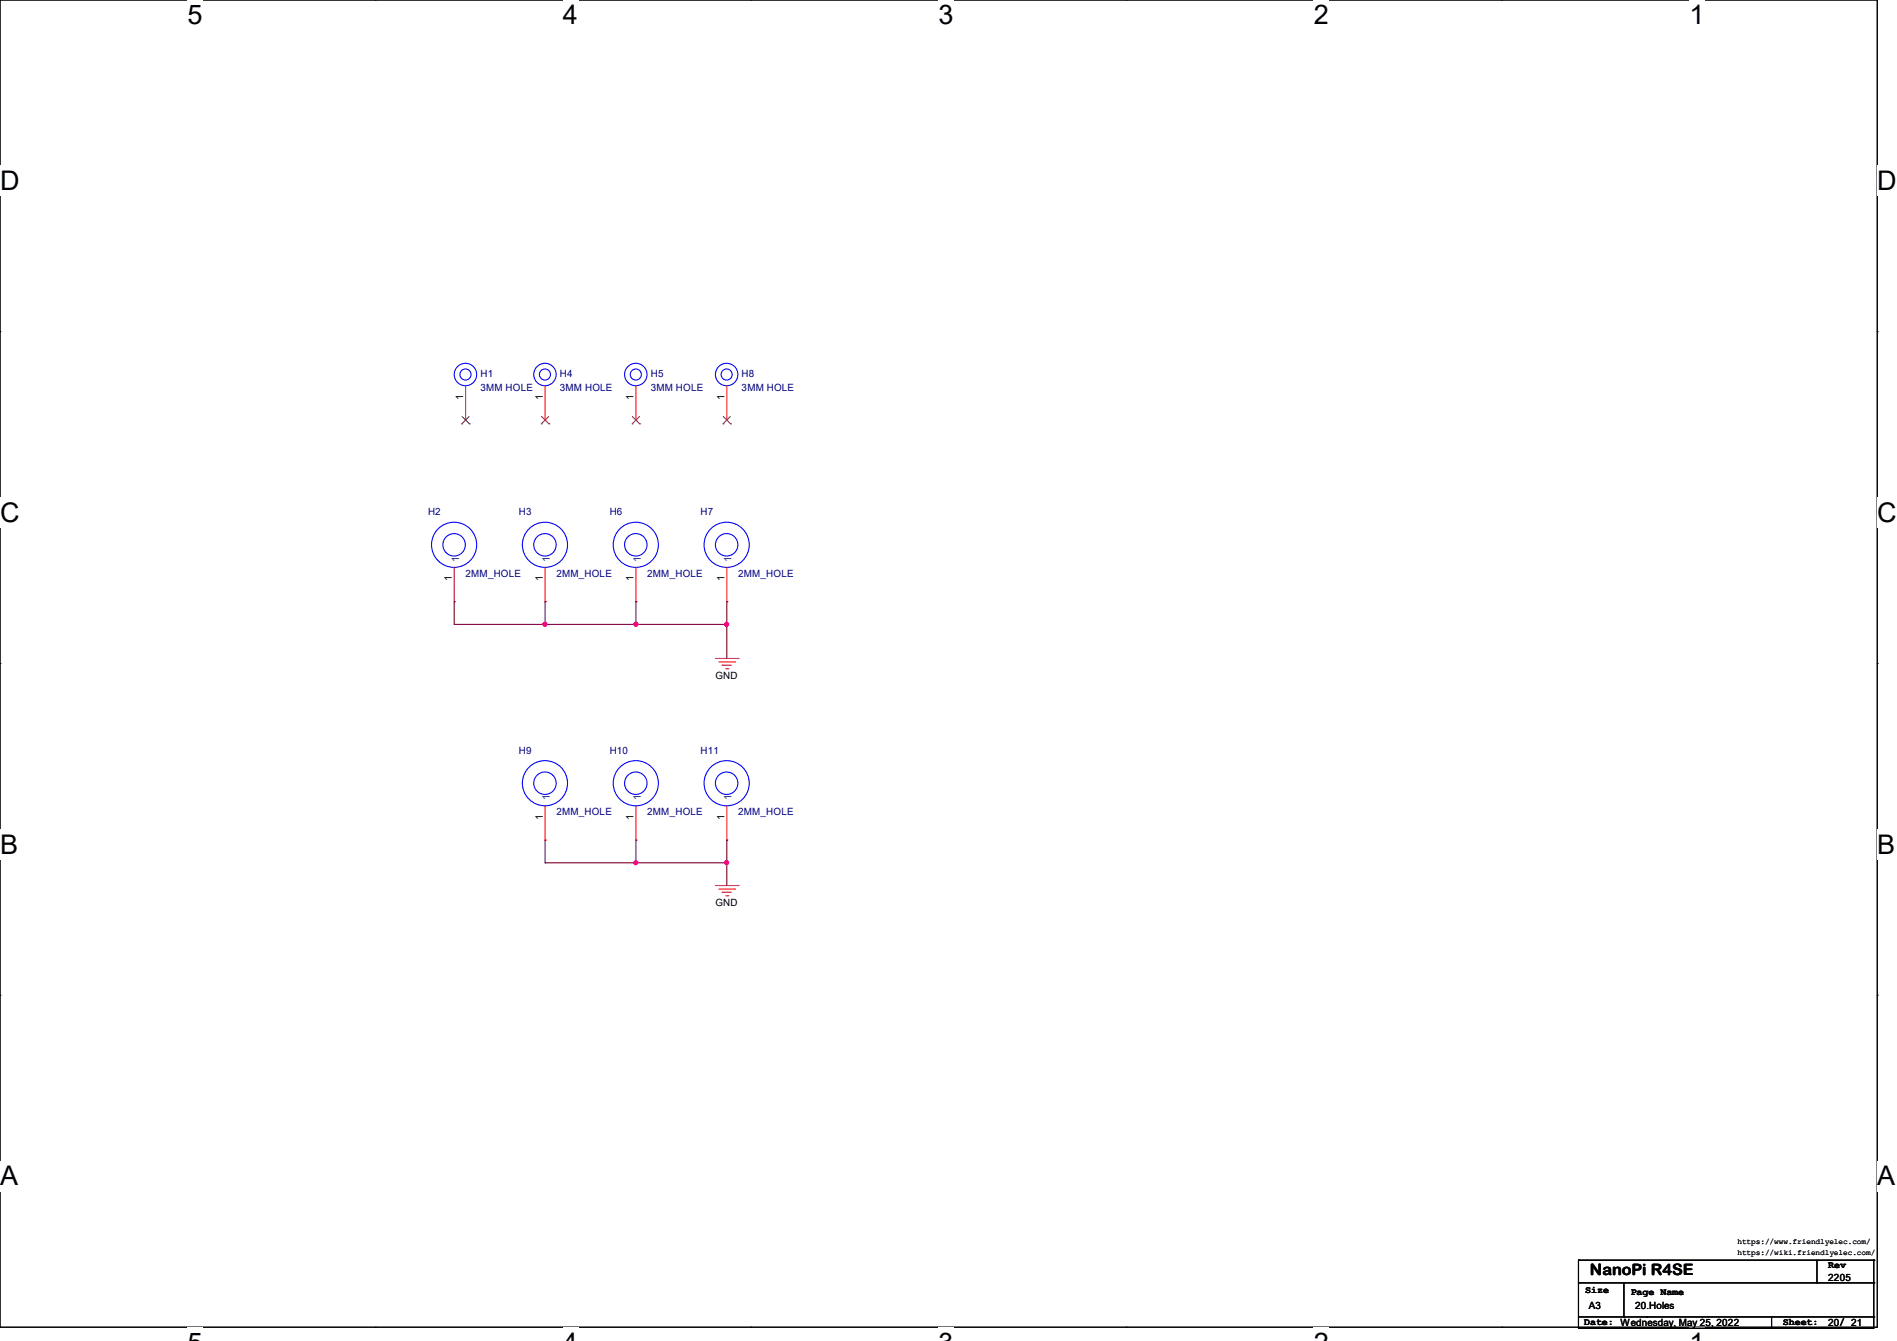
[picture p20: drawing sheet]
<svg xmlns="http://www.w3.org/2000/svg" width="297mm" height="210mm" viewBox="0 0 297 210" stroke-linecap="round" stroke-linejoin="round" font-family="sans-serif">
<defs><g id="words">
<g font-size="4.2">
<text x="29.4" y="3.8">5</text>
<text x="88.1" y="3.8">4</text>
<text x="146.9" y="3.8">3</text>
<text x="205.7" y="3.8">2</text>
<text x="264.5" y="3.8">1</text>
<text x="0" y="29.8">D</text>
<text x="293.9" y="29.8">D</text>
<text x="0" y="81.7">C</text>
<text x="293.9" y="81.7">C</text>
<text x="0" y="133.7">B</text>
<text x="293.9" y="133.7">B</text>
<text x="0" y="185.6">A</text>
<text x="293.9" y="185.6">A</text>
</g>
<text font-size="2.5" x="248.9" y="199.7">NanoPi R4SE</text>
<g font-size="1.6" fill="#00007f">
<text x="75.2" y="59.1">H1</text>
<text x="87.7" y="59.1">H4</text>
<text x="101.9" y="59.1">H5</text>
<text x="116.1" y="59.1">H8</text>
<text x="75.2" y="61.2">3MM HOLE</text>
<text x="87.7" y="61.2">3MM HOLE</text>
<text x="101.9" y="61.2">3MM HOLE</text>
<text x="116.1" y="61.2">3MM HOLE</text>
<text x="67" y="80.7">H2</text>
<text x="81.2" y="80.7">H3</text>
<text x="95.5" y="80.7">H6</text>
<text x="109.7" y="80.7">H7</text>
<text x="72.9" y="90.3">2MM_HOLE</text>
<text x="87.1" y="90.3">2MM_HOLE</text>
<text x="101.3" y="90.3">2MM_HOLE</text>
<text x="115.6" y="90.3">2MM_HOLE</text>
<text x="81.2" y="118.1">H9</text>
<text x="95.5" y="118.1">H10</text>
<text x="109.7" y="118.1">H11</text>
<text x="87.1" y="127.7">2MM_HOLE</text>
<text x="101.3" y="127.7">2MM_HOLE</text>
<text x="115.6" y="127.7">2MM_HOLE</text>
</g>
<g font-size="1.6">
<text x="72.5" y="62.6" transform="rotate(-90 72.5 62.6)">1</text>
<text x="85" y="62.6" transform="rotate(-90 85 62.6)">1</text>
<text x="99.2" y="62.6" transform="rotate(-90 99.2 62.6)">1</text>
<text x="113.4" y="62.6" transform="rotate(-90 113.4 62.6)">1</text>
<text x="70.7" y="91" transform="rotate(-90 70.7 91)">1</text>
<text x="85" y="91" transform="rotate(-90 85 91)">1</text>
<text x="99.2" y="91" transform="rotate(-90 99.2 91)">1</text>
<text x="113.4" y="91" transform="rotate(-90 113.4 91)">1</text>
<text x="112" y="106.3">GND</text>
<text x="85" y="128.4" transform="rotate(-90 85 128.4)">1</text>
<text x="99.2" y="128.4" transform="rotate(-90 99.2 128.4)">1</text>
<text x="113.4" y="128.4" transform="rotate(-90 113.4 128.4)">1</text>
<text x="112" y="141.9">GND</text>
<text x="248.2" y="202.5">Size</text>
<text x="255.3" y="202.7">Page Name</text>
<text x="286.3" y="200.6">2205</text>
<text x="286.3" y="198.6">Rev</text>
<text x="248" y="207.5">Date: Wednesday, May 25, 2022</text>
<text x="248.7" y="205">A3</text>
<text x="256" y="205">20.Holes</text>
<text x="279.2" y="207.5">Sheet:</text>
<text x="286.3" y="207.7">20/ 21</text>
</g>
<g font-size="1.6" fill="#003f7f">
<text x="71.9" y="88" transform="rotate(-90 71.9 88)">1</text>
<text x="86.1" y="88" transform="rotate(-90 86.1 88)">1</text>
<text x="100.3" y="88" transform="rotate(-90 100.3 88)">1</text>
<text x="114.6" y="88" transform="rotate(-90 114.6 88)">1</text>
<text x="86.1" y="125.3" transform="rotate(-90 86.1 125.3)">1</text>
<text x="100.3" y="125.3" transform="rotate(-90 100.3 125.3)">1</text>
<text x="114.6" y="125.3" transform="rotate(-90 114.6 125.3)">1</text>
</g>
<g font-size="1.2">
<text x="272" y="196.6">https://wiki.friendlyelec.com/</text>
<text x="272" y="194.8">https://www.friendlyelec.com/</text>
</g>
</g></defs>
<path d="M0 0h293.9v207.9h-293.9z" fill="none" stroke="#000" stroke-width=".17"/>
<g fill="#fff">
<path d="M29.4 0h2.4v4.7h-2.4z"/>
<path d="M29.4 207.9h2.4v2.1h-2.4z"/>
</g>
<path d="M58.8 0h.1M58.8 207.9h.1" fill="none" stroke="#000" stroke-width=".17"/>
<g fill="#fff">
<path d="M88.1 0h2.4v4.7h-2.4z"/>
<path d="M88.1 207.9h2.4v2.1h-2.4z"/>
</g>
<path d="M117.6 0h.1M117.6 207.9h.1" fill="none" stroke="#000" stroke-width=".17"/>
<g fill="#fff">
<path d="M146.9 0h2.4v4.7h-2.4z"/>
<path d="M146.9 207.9h2.4v2.1h-2.4z"/>
</g>
<path d="M176.3 0h.1M176.3 207.9h.1" fill="none" stroke="#000" stroke-width=".17"/>
<g fill="#fff">
<path d="M205.7 0h2.4v4.7h-2.4z"/>
<path d="M205.7 207.9h2.4v2.1h-2.4z"/>
</g>
<path d="M235.1 0h.1M235.1 207.9h.1" fill="none" stroke="#000" stroke-width=".17"/>
<g fill="#fff">
<path d="M264.5 0h2.4v4.7h-2.4z"/>
<path d="M264.5 207.9h2.4v2.1h-2.4z"/>
<path d="M0 26h3v4.7h-3z"/>
<path d="M293.9 26h3.1v4.7h-3.1z"/>
<path d="M0 77.9h3v4.7h-3z"/>
<path d="M293.9 77.9h3.1v4.7h-3.1z"/>
</g>
<path d="M0 51.9h.1M293.9 51.9h.1" fill="none" stroke="#000" stroke-width=".17"/>
<g fill="#fff">
<path d="M0 129.9h2.8v4.7h-2.8z"/>
<path d="M293.9 129.9h2.9v4.7h-2.9z"/>
</g>
<path d="M0 103.9h.1M293.9 103.9h.1" fill="none" stroke="#000" stroke-width=".17"/>
<g fill="#fff">
<path d="M0 181.8h2.8v4.8h-2.8z"/>
<path d="M293.8 181.8h3v4.8h-3z"/>
</g>
<g fill="none" stroke="#000" stroke-width=".17">
<path d="M0 155.9h.1M293.9 155.9h.1M247.1 197.4h.1M247.1 197.4v10.6M247.1 197.4h46.3M284.5 197.4v3.5M293.4 197.4h.1M293.4 197.4v10.6h-46.3M247.1 208h.1M247.1 200.9h46.3M247.1 206.2h46.3M254.3 206.2h.1"/>
<path d="M254.3 200.9v5.3M257.8 206.2h.1M277.4 208h.1M277.4 206.2v1.8M284.5 200.9h.1M293.4 200.9h.1M293.4 206.2h.1"/>
</g>
<g fill="none" stroke="#f00" stroke-width=".17">
<path d="M72.9 65.8h.1M72.9 60.5v5.3M85.3 65.8h.1M85.3 60.5v5.3M99.6 65.8h.1M99.6 60.5v5.3M113.8 65.8h.1M113.8 60.5v5.3M71.1 94.2h.1M71.1 88.9v5.3M85.3 94.2h.1M85.3 88.9v5.3"/>
<path d="M99.6 94.2h.1M99.6 88.9v5.3M113.8 94.2h.1M113.8 88.9v5.3M112 103.1h3.6M112.6 103.7h2.4M113.1 104.2h.1M113.1 104.2h1.4M113.6 104.7h.4M114 104.7h.1M115 103.7h.1M115.6 103.1h.1"/>
<path d="M85.3 131.6h.1M85.3 126.2v5.4M99.6 131.6h.1M99.6 126.2v5.4M112 138.7h3.6M112.6 139.2h2.4M113.1 139.7h.1M113.1 139.7h1.4M113.8 131.6h.1M113.8 126.2v5.4M115 139.2h.1M115.6 138.7h.1"/>
<path d="M113.6 140.3h.4M114 140.3h.1"/>
</g>
<g fill="none" stroke="#00f" stroke-width=".17">
<circle cx="72.9" cy="58.7" r=".87"/>
<circle cx="72.9" cy="58.7" r="1.76"/>
<circle cx="85.3" cy="58.7" r=".87"/>
<circle cx="85.3" cy="58.7" r="1.76"/>
<circle cx="99.5" cy="58.7" r=".87"/>
<circle cx="99.5" cy="58.7" r="1.76"/>
<circle cx="113.8" cy="58.7" r=".87"/>
<circle cx="113.8" cy="58.7" r="1.76"/>
<circle cx="71.1" cy="85.3" r="3.5"/>
<circle cx="71.1" cy="85.3" r="1.76"/>
<circle cx="85.3" cy="85.3" r="3.5"/>
<circle cx="85.3" cy="85.3" r="1.76"/>
<circle cx="99.5" cy="85.3" r="3.5"/>
<circle cx="99.5" cy="85.3" r="1.76"/>
<circle cx="113.8" cy="85.3" r="3.5"/>
<circle cx="113.8" cy="85.3" r="1.76"/>
<circle cx="85.3" cy="122.7" r="3.5"/>
<circle cx="85.3" cy="122.7" r="1.76"/>
<circle cx="99.5" cy="122.7" r="3.5"/>
<circle cx="99.5" cy="122.7" r="1.76"/>
<circle cx="113.8" cy="122.7" r="3.5"/>
<circle cx="113.8" cy="122.7" r="1.76"/>
</g>
<g fill="none" stroke="#7f3f00" stroke-width=".16">
<path d="M72.3 66.4h.1M72.3 65.2l1.2 1.2M73.4 65.2l-1.1 1.2M73.5 66.4h.1M84.8 66.4h.1M84.8 65.2l1.1 1.2M85.9 65.2l-1.1 1.2M85.9 66.4h.1M99 66.4h.1M99 65.2l1.2 1.2M100.1 65.2l-1.1 1.2M100.2 66.4h.1"/>
<path d="M113.2 66.4h.1M113.2 65.2l1.2 1.2M114.3 65.2l-1.1 1.2M114.4 66.4h.1"/>
</g>
<g fill="none" stroke="#7f003f" stroke-width=".17">
<path d="M71.1 97.8h.1M71.1 94.2h.1M71.1 97.8h42.7M71.1 94.2v3.6M85.3 97.8h.1M85.3 94.2h.1M85.3 94.2v3.6M99.6 97.8h.1M99.6 94.2h.1M99.6 94.2v3.6M113.8 94.2h.1M113.8 97.8h.1"/>
<path d="M113.8 94.2v8.9M85.3 135.1h.1M85.3 131.6h.1M85.3 131.6v3.5M85.3 135.1h28.5M99.6 135.1h.1M99.6 131.6h.1M99.6 131.6v3.5M113.8 131.6h.1M113.8 135.1h.1M113.8 131.6v7.1"/>
</g>
<g fill="#f0f" stroke="#f0f" stroke-width=".17">
<circle cx="113.8" cy="97.8" r=".32"/>
<circle cx="99.5" cy="97.8" r=".32"/>
<circle cx="85.3" cy="97.8" r=".32"/>
<circle cx="113.8" cy="135.1" r=".32"/>
<circle cx="99.5" cy="135.1" r=".32"/>
</g>
<use href="#words"/>
</svg>
